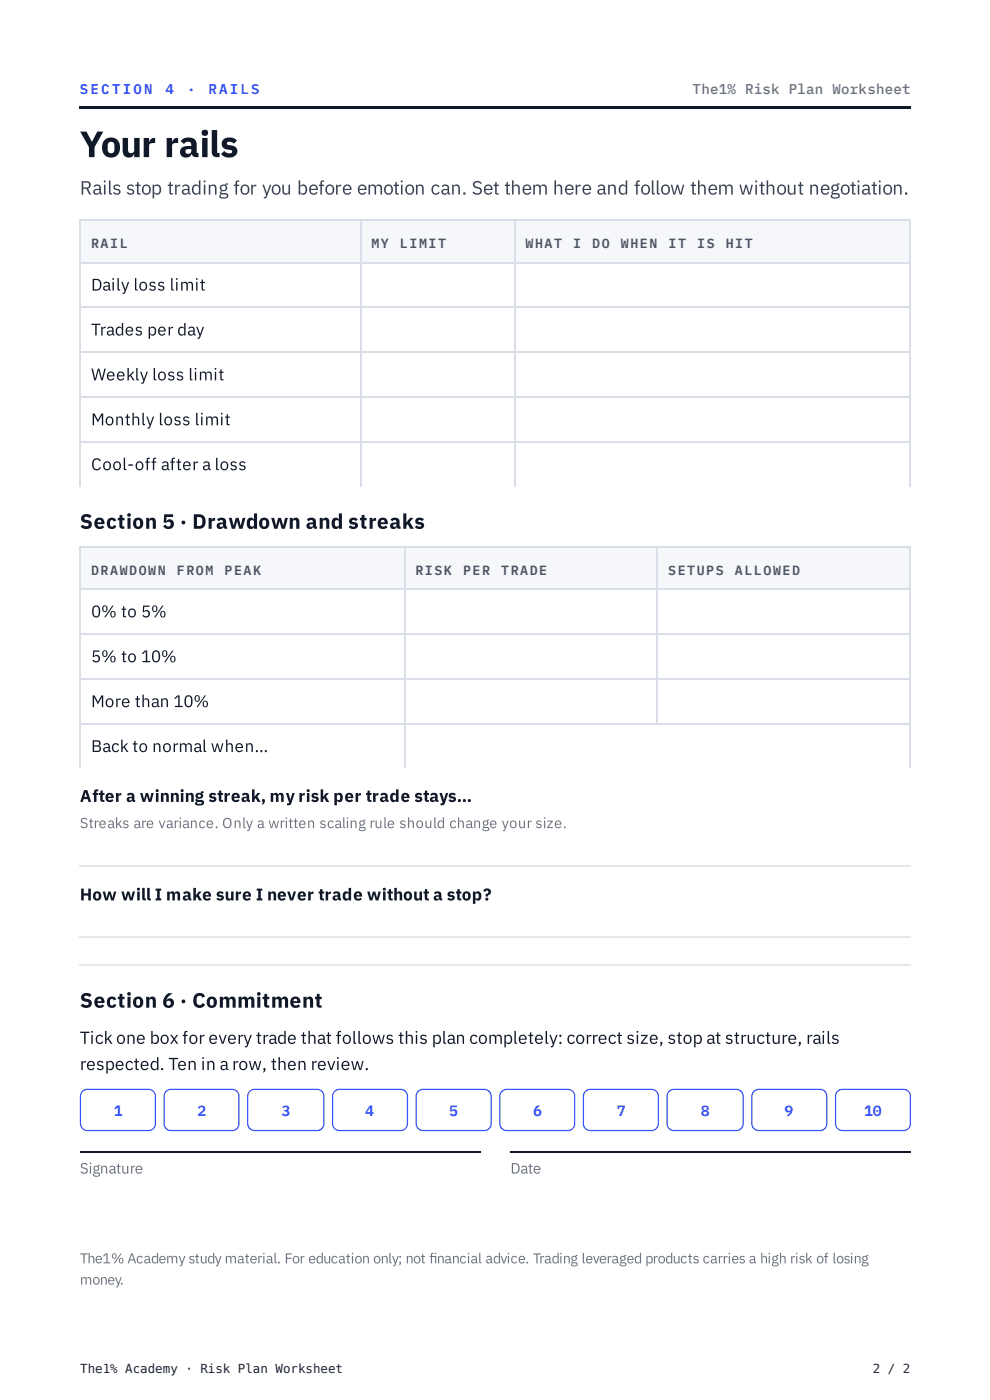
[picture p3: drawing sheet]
<svg xmlns="http://www.w3.org/2000/svg" width="210mm" height="297mm" viewBox="0 0 210 297" stroke-linecap="round" stroke-linejoin="round" font-family="sans-serif">
<defs><g id="words">
<text font-size="7.8" fill="#111827" x="16.9" y="33.3">Your rails</text>
<g font-size="4.4" fill="#111827">
<text x="16.9" y="112.2">Section 5 · Drawdown and streaks</text>
<text x="16.9" y="213.8">Section 6 · Commitment</text>
</g>
<text font-size="4.1" fill="#374151" x="16.9" y="41.3">Rails stop trading for you before emotion can. Set them here and follow them without negotiation.</text>
<g font-size="3.7" fill="#111827">
<text x="16.9" y="221.5">Tick one box for every trade that follows this plan completely: correct size, stop at structure, rails</text>
<text x="16.9" y="227">respected. Ten in a row, then review.</text>
</g>
<g font-size="3.6" fill="#111827">
<text x="19.3" y="61.6">Daily loss limit</text>
<text x="19.3" y="71.2">Trades per day</text>
<text x="19.3" y="80.7">Weekly loss limit</text>
<text x="19.3" y="90.2">Monthly loss limit</text>
<text x="19.3" y="99.7">Cool-off after a loss</text>
<text x="19.3" y="131">0% to 5%</text>
<text x="19.3" y="140.5">5% to 10%</text>
<text x="19.3" y="150">More than 10%</text>
<text x="19.3" y="159.5">Back to normal when…</text>
<text x="16.9" y="170.1">After a winning streak, my risk per trade stays…</text>
<text x="16.9" y="191">How will I make sure I never trade without a stop?</text>
</g>
<g font-size="3.2" fill="#3654ff">
<text x="24.1" y="236.8">1</text>
<text x="41.9" y="236.8">2</text>
<text x="59.7" y="236.8">3</text>
<text x="77.4" y="236.8">4</text>
<text x="95.2" y="236.8">5</text>
<text x="113" y="236.8">6</text>
<text x="130.8" y="236.8">7</text>
<text x="148.6" y="236.8">8</text>
<text x="166.3" y="236.8">9</text>
<text x="183.2" y="236.8">10</text>
</g>
<g font-size="3.2" fill="#6b7280">
<text x="16.9" y="249">Signature</text>
<text x="108.2" y="249">Date</text>
</g>
<text font-size="3.1" fill="#6b7280" x="16.9" y="175.7">Streaks are variance. Only a written scaling rule should change your size.</text>
<g font-size="3" fill="#3654ff">
<text x="16.9" y="19.8">SECTION</text>
<text x="35.1" y="19.8">4</text>
<text x="39.7" y="19.8">·</text>
<text x="44.2" y="19.8">RAILS</text>
</g>
<g font-size="3" fill="#6b7280">
<text x="146.8" y="19.8">The1% Risk Plan Worksheet</text>
<text x="16.9" y="268">The1% Academy study material. For education only; not fnancial advice. Trading leveraged products carries a high risk of losing</text>
<text x="91" y="268">i</text>
<text x="16.9" y="272.5">money.</text>
</g>
<g font-size="2.8" fill="#4b5563">
<text x="19.3" y="52.7">RAIL</text>
<text x="78.7" y="52.7">MY</text>
<text x="84.8" y="52.7">LIMIT</text>
<text x="111.4" y="52.7">WHAT</text>
<text x="121.5" y="52.7">I</text>
<text x="125.6" y="52.7">DO</text>
<text x="131.6" y="52.7">WHEN</text>
<text x="141.7" y="52.7">IT</text>
<text x="147.8" y="52.7">IS</text>
<text x="153.9" y="52.7">HIT</text>
<text x="19.3" y="122">DRAWDOWN</text>
<text x="37.5" y="122">FROM</text>
<text x="47.6" y="122">PEAK</text>
<text x="88.1" y="122">RISK</text>
<text x="98.2" y="122">PER</text>
<text x="106.3" y="122">TRADE</text>
<text x="141.7" y="122">SETUPS</text>
<text x="155.8" y="122">ALLOWED</text>
</g>
<g font-size="2.6" fill="#24272c">
<text x="17" y="291.3">The1% Academy · Risk Plan Worksheet</text>
<text x="185" y="291.3">2 / 2</text>
</g>
</g></defs>
<path d="M16.9 22.5h176.1v.5h-176.1z" fill="#111827"/>
<g fill="#f5f7fb">
<path d="M17.2 46.8h59.3v9h-59.3z"/>
<path d="M76.5 46.8h32.8v9h-32.8z"/>
<path d="M109.3 46.8h83.7v9h-83.7z"/>
</g>
<path d="M16.9 46.7h176.1M16.9 55.7h176.1M17.1 46.6v56.6M76.6 46.6v56.6M109.1 46.6v56.6M16.9 65.2h176.1M16.9 74.7h176.1M16.9 84.3h176.1M16.9 93.8h176.1" fill="none" stroke="#d9dee8" stroke-width=".26"/>
<path d="M192.9 46.6v56.6" fill="none" stroke="#d9dee8" stroke-width=".21"/>
<g fill="#f5f7fb">
<path d="M17.2 115.9h68.5v9h-68.5z"/>
<path d="M85.7 115.9h53.7v9h-53.7z"/>
<path d="M139.4 115.9h53.6v9h-53.6z"/>
</g>
<path d="M16.9 116h176.1M17.1 115.9v47.1M85.9 115.9v47.1M139.3 115.9v37.8M16.9 125h176.1M16.9 134.5h176.1M16.9 144.1h176.1M16.9 153.6h176.1" fill="none" stroke="#d9dee8" stroke-width=".26"/>
<path d="M192.9 115.9v47.1" fill="none" stroke="#d9dee8" stroke-width=".21"/>
<path d="M16.9 183.8h176.1M16.9 198.8h176.1M16.9 204.7h176.1" fill="none" stroke="#e5e7eb" stroke-width=".26"/>
<path d="M17.5 231.5l.5-.3 .5-.1h13a1.46 1.46 0 0 1 1.4 1.5v5.8a1.46 1.46 0 0 1-1.4 1.4h-13a1.46 1.46 0 0 1-1.4-1.4v-6zM35.2 231.5l.5-.3 .5-.1h13a1.46 1.46 0 0 1 1.5 1.5v5.8a1.46 1.46 0 0 1-1.5 1.4h-13a1.46 1.46 0 0 1-1.4-1.4v-6zM52.9 231.5l.5-.3 .6-.1h13.2a1.46 1.46 0 0 1 1.5 1.5v5.8a1.46 1.46 0 0 1-1.5 1.4h-13.2a1.46 1.46 0 0 1-1.5-1.4v-6zM70.9 231.5l.5-.3 .6-.1h12.9a1.46 1.46 0 0 1 1.5 1.5v5.8a1.46 1.46 0 0 1-1.5 1.4h-12.9a1.46 1.46 0 0 1-1.5-1.4v-6zM88.7 231.5l.4-.3 .6-.1h13a1.46 1.46 0 0 1 1.4 1.5v5.8a1.46 1.46 0 0 1-1.4 1.4h-13a1.46 1.46 0 0 1-1.5-1.4v-6zM106.4 231.5l.5-.3 .5-.1h13a1.46 1.46 0 0 1 1.4 1.5v5.8a1.46 1.46 0 0 1-1.4 1.4h-13a1.46 1.46 0 0 1-1.4-1.4v-6zM124.1 231.5l.5-.3 .5-.1h13a1.46 1.46 0 0 1 1.5 1.5v5.8a1.46 1.46 0 0 1-1.5 1.4h-13a1.46 1.46 0 0 1-1.4-1.4v-6zM141.8 231.5l.5-.3 .6-.1h13.2a1.46 1.46 0 0 1 1.5 1.5v5.8a1.46 1.46 0 0 1-1.5 1.4h-13.2a1.46 1.46 0 0 1-1.5-1.4v-6zM159.8 231.5l.5-.3 .6-.1h12.9a1.46 1.46 0 0 1 1.5 1.5v5.8a1.46 1.46 0 0 1-1.5 1.4h-12.9a1.46 1.46 0 0 1-1.5-1.4v-6zM193 232.3l-.5-.9-.8-.3h-13.1a1.46 1.46 0 0 0-1.5 1.5v5.8a1.46 1.46 0 0 0 1.5 1.4h13.1l.8-.3 .5-.8" fill="none" stroke="#3654ff" stroke-width=".26"/>
<path d="M16.9 244.3h85M108.2 244.3h84.8" fill="none" stroke="#111827" stroke-width=".26"/>
<use href="#words"/>
</svg>
